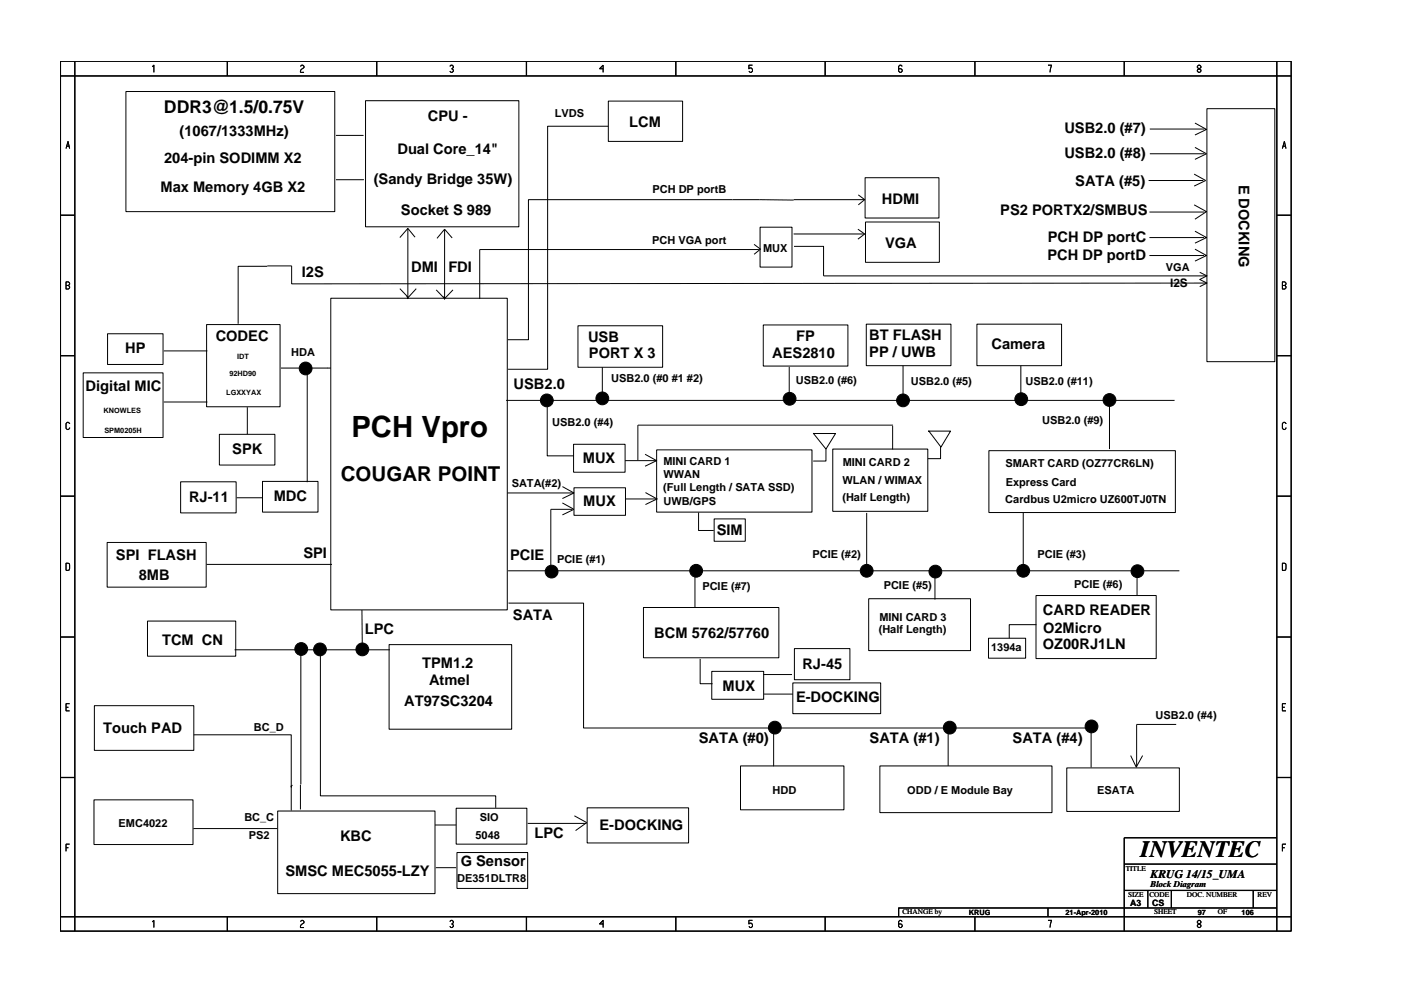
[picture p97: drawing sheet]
<svg xmlns="http://www.w3.org/2000/svg" width="297mm" height="210mm" viewBox="0 0 297 210" stroke-linecap="round" stroke-linejoin="round" font-family="sans-serif">
<defs><g id="words">
<text font-size="6.2" x="74.5" y="92.7">PCH Vpro</text>
<text font-size="5" x="241.8" y="181.9">INVENTEC</text>
<text font-size="4.4" x="72.3" y="102">COUGAR POINT</text>
<text font-size="3.7" x="34.8" y="24">DDR3@1.5/0.75V</text>
<g font-size="3.1">
<text x="38.1" y="28.8">(1067/1333MHz)</text>
<text x="90.7" y="25.7">CPU -</text>
<text x="133.4" y="27">LCM</text>
<text x="225.7" y="28.2">USB2.0 (#7)</text>
<text x="34.8" y="34.7">204-pin SODIMM X2</text>
<text x="84.3" y="32.6">Dual Core_14&quot;</text>
<text x="225.7" y="33.6">USB2.0 (#8)</text>
<text x="34" y="40.7">Max Memory 4GB X2</text>
<text x="79.2" y="39">(Sandy Bridge 35W)</text>
<text x="228" y="39.4">SATA (#5)</text>
<text x="262.6" y="39.1" transform="rotate(90 262.6 39.1)">E DOCKING</text>
<text x="85" y="45.7">Socket S 989</text>
<text x="187" y="43.3">HDMI</text>
<text x="212.1" y="45.6">PS2 PORTX2/SMBUS</text>
<text x="187.7" y="52.6">VGA</text>
<text x="222.2" y="51.3">PCH DP portC</text>
<text x="64" y="58.8">I2S</text>
<text x="87.2" y="57.7">DMI</text>
<text x="95.1" y="57.7">FDI</text>
<text x="222.1" y="55.1">PCH DP portD</text>
<text x="26.6" y="75">HP</text>
<text x="45.7" y="72.3">CODEC</text>
<text x="124.7" y="72.6">USB</text>
<text x="124.9" y="75.9">PORT X 3</text>
<text x="163.7" y="75.9">AES2810</text>
<text x="168.8" y="72.3">FP</text>
<text x="184.3" y="72.2">BT FLASH</text>
<text x="184.3" y="75.8">PP / UWB</text>
<text x="210.2" y="74.1">Camera</text>
<text x="18.2" y="83">Digital MIC</text>
<text x="108.9" y="82.4">USB2.0</text>
<text x="49.2" y="96.3">SPK</text>
<text x="123.6" y="98.2">MUX</text>
<text x="40.1" y="106.5">RJ-11</text>
<text x="58" y="106.3">MDC</text>
<text x="123.7" y="107.3">MUX</text>
<text x="152" y="113.4">SIM</text>
<text x="24.6" y="118.8">SPI FLASH</text>
<text x="64.3" y="118.3">SPI</text>
<text x="108.2" y="118.8">PCIE</text>
<text x="29.4" y="123">8MB</text>
<text x="108.7" y="131.5">SATA</text>
<text x="221.1" y="130.5">CARD READER</text>
<text x="34.4" y="136.8">TCM CN</text>
<text x="77.4" y="134.5">LPC</text>
<text x="138.7" y="135.4">BCM 5762/57760</text>
<text x="221.1" y="137.7">OZ00RJ1LN</text>
<text x="221.1" y="134.3">O2Micro</text>
<text x="89.5" y="141.7">TPM1.2</text>
<text x="170.1" y="141.9">RJ-45</text>
<text x="85.7" y="149.7">AT97SC3204</text>
<text x="91" y="145.4">Atmel</text>
<text x="153.2" y="146.5">MUX</text>
<text x="168.8" y="149">E-DOCKING</text>
<text x="21.9" y="155.5">Touch PAD</text>
<text x="148.1" y="157.6">SATA (#0)</text>
<text x="184.4" y="157.6">SATA (#1)</text>
<text x="214.7" y="157.7">SATA (#4)</text>
<text x="72.1" y="178.4">KBC</text>
<text x="113.3" y="177.8">LPC</text>
<text x="127.1" y="176.1">E-DOCKING</text>
<text x="60.5" y="185.8">SMSC MEC5055-LZY</text>
<text x="97.7" y="183.7">G Sensor</text>
</g>
<g font-size="2.5">
<text x="248.1" y="60.9">I2S</text>
<text x="244" y="186.3">KRUG 14/15_UMA</text>
</g>
<g font-size="2.3">
<text x="117.7" y="24.8">LVDS</text>
<text x="138.3" y="41">PCH DP portB</text>
<text x="138.3" y="51.7">PCH VGA port</text>
<text x="161.8" y="53.5">MUX</text>
<text x="247.2" y="57.4">VGA</text>
<text x="61.8" y="75.5">HDA</text>
<text x="129.6" y="81.1">USB2.0 (#0 #1 #2)</text>
<text x="168.7" y="81.5">USB2.0 (#6)</text>
<text x="193.1" y="81.7">USB2.0 (#5)</text>
<text x="217.4" y="81.7">USB2.0 (#11)</text>
<text x="221" y="89.9">USB2.0 (#9)</text>
<text x="117.1" y="90.3">USB2.0 (#4)</text>
<text x="140.7" y="98.6">MINI CARD 1</text>
<text x="140.7" y="101.5">WWAN</text>
<text x="178.7" y="98.9">MINI CARD 2</text>
<text x="213.2" y="99.2">SMART CARD (OZ77CR6LN)</text>
<text x="108.5" y="103.3">SATA(#2)</text>
<text x="140.6" y="104.2">(Full Length / SATA SSD)</text>
<text x="140.7" y="107.1">UWB/GPS</text>
<text x="178.6" y="102.6">WLAN / WIMAX</text>
<text x="178.6" y="106.3">(Half Length)</text>
<text x="213.1" y="106.6">Cardbus U2micro UZ600TJ0TN</text>
<text x="213.2" y="103.1">Express Card</text>
<text x="118.1" y="119.5">PCIE (#1)</text>
<text x="172.3" y="118.3">PCIE (#2)</text>
<text x="220" y="118.3">PCIE (#3)</text>
<text x="148.9" y="125.2">PCIE (#7)</text>
<text x="187.4" y="125">PCIE (#5)</text>
<text x="227.7" y="124.7">PCIE (#6)</text>
<text x="186.5" y="131.7">MINI CARD 3</text>
<text x="186.3" y="134.3">(Half Length)</text>
<text x="210.1" y="138.2">1394a</text>
<text x="53.8" y="155.1">BC_D</text>
<text x="245" y="152.5">USB2.0 (#4)</text>
<text x="163.8" y="168.5">HDD</text>
<text x="192.4" y="168.5">ODD / E Module Bay</text>
<text x="232.6" y="168.5">ESATA</text>
<text x="25.2" y="175.4">EMC4022</text>
<text x="51.8" y="174.1">BC_C</text>
<text x="52.8" y="178.1">PS2</text>
<text x="100.8" y="177.9">5048</text>
<text x="101.7" y="174.3">SIO</text>
<text x="96.9" y="187.1">DE351DLTR8</text>
</g>
<g font-size="1.9">
<text x="244" y="188.2">Block Diagram</text>
<text x="239.6" y="192.2">A3</text>
<text x="244.3" y="192.3">CS</text>
</g>
<g font-size="1.6">
<text x="50.3" y="76.1">IDT</text>
<text x="48" y="83.8">LGXXYAX</text>
<text x="48.7" y="79.7">92HD90</text>
<text x="22" y="87.7">KNOWLES</text>
<text x="22.1" y="91.8">SPM0205H</text>
<text x="238.7" y="184.8">TITLE</text>
<text x="239.2" y="190.4">SIZE</text>
<text x="243.7" y="190.4">CODE</text>
<text x="251.7" y="190.4">DOC. NUMBER</text>
<text x="266.6" y="190.4">REV</text>
<text x="191.3" y="193.8">CHANGE by</text>
<text x="205.4" y="194.1">KRUG</text>
<text x="225.9" y="194.1">21-Apr-2010</text>
<text x="244.7" y="193.8">SHEET</text>
<text x="253.9" y="194.1">97</text>
<text x="258.2" y="193.8">OF</text>
<text x="263.3" y="194.1">106</text>
</g>
</g></defs>
<g fill="none" stroke="#000" stroke-width=".25">
<path d="M12.8 13h261v184.6h-261zM12.8 16.1h261M15.9 13v184.6M48.2 13v3.1M79.9 13v3.1M111.6 13v3.1M143.3 13v3.1M174.9 13v3.1M206.7 13v3.1M238.4 13v3.1M270.7 13v184.6M12.8 45.7h3.1"/>
<path d="M270.7 45.7h3.1M12.8 75.5h3.1M270.7 75.5h3.1M12.8 105.3h3.1M270.7 105.3h3.1M12.8 135.2h3.1M270.7 135.2h3.1M12.8 165h3.1M270.7 165h3.1M270.7 177.7h-32.3v19.9M12.8 194.5h261M48.2 194.5v3.1"/>
<path d="M79.9 194.5v3.1M111.6 194.5v3.1M143.3 194.5v3.1M174.9 194.5v3.1M206.7 194.5v3.1M222.2 192.6v1.9M238.4 183.3h32.3M238.4 188.9h32.3M243.4 188.9v3.7M248.4 188.9v3.7M265.7 188.9v3.7M270.7 192.6h-80.2v1.9"/>
</g>
<g fill="none" stroke="#000" stroke-width=".21">
<path d="M26.7 19.4h44.3v25.5h-44.3zM32.3 14.2l.3-.4v1.6M63.7 14.1l.3-.3h.2l.3 .3v.2l-.5 .4-.3 .4v.3h.8M95.6 13.8l-.2 .3 .2-.3h.3l.2 .3v.2l-.3 .3 .3 .2v.3l-.2 .3h-.3l-.2-.3 .2 .3h.3l.2-.3v-.3l-.3-.2 .3-.3v-.2l-.2-.3zM127.9 14.6h-.8l.8-.8v1.6M158.8 13.8h.7h-.7v.8l.2-.2a.5 .5 0 0 1 .5 .7l-.2 .3h-.3l-.2-.3 .2 .3h.3l.2-.3a.5 .5 0 0 0-.5-.7l-.2 .2zM191.3 14.1l-.3-.3h-.2l-.3 .3v1l.3 .3h.2l.3-.3v-.3l-.3-.2h-.5M222.2 13.8h.8l-.4 1.6M254.1 13.8l-.2 .3v.2l.7 .5v.3l-.2 .3h-.3l-.2-.3v-.3l.7-.5v-.2l-.2-.3zM14 31.5l.4-1.5 .4 1.5M14.1 31h.6M71.2 28.7h5.9"/>
<path d="M71.2 38.1h6M77.5 21.4h32.5v26.7h-32.5zM129 21.4h15.7v8.6h-15.7zM129 26.8h-12.9v51.5h-8.4M183.4 37.7h15.7v8.6h-15.7zM243.5 38.3h11.6M243.8 27.4h11.6M243.8 32.6h11.6M253.2 36.9l2.4 1.4-2.4 1.2M253.4 26.1l2.4 1.4-2.4 1.1M253.4 31.3l2.4 1.3-2.4 1.2M255.9 23.1h14.4v53.6h-14.4z"/>
<path d="M271.9 31.5l.4-1.5 .4 1.5M272 31h.6M14 59.8h.5l.3 .3v.2l-.3 .3 .3 .2v.3l-.3 .2h-.5zM56.7 56.4h5.1v3.8l194-.1M56.7 56.5h-6.2v12.2M86.5 48.5v14.9l-.3-.5M88 50.3l-1.5-1.8-1.7 1.9M94.3 48.6v14.8l-.3-.5M94.3 48.6l1.6 1.9M94.3 48.6l-1.6 2M159.9 51.8l1.3 1.1-1.3 1.1M160.9 52.9h-59.2v10.5"/>
<path d="M161.1 48.2h6.8v8.5h-6.8zM168.3 42.4h-56.3v29.7h-4.4M168.3 42.4h15M168.3 49.6h15M168.3 52.3h6.3v6.2h81.3M181.9 48.6l1.4 1M182 41.3l1.3 1.1-1.3 1.1M183.3 49.6l-1.4 1.1M183.5 47.1h15.7v8.6h-15.7zM243.7 45h11.7M243.7 50.4h11.6M243.7 54.2h11.6"/>
<path d="M253.2 43.5l2.6 1.4-2.4 1.6M253.4 49.1l2.4 1.3-2.4 1.2M253.4 52.9l2.4 1.3-2.4 1.2M254.4 57.8l1.5 .7-1.5 .8 1.5 .8-1.5 .7M271.9 59.8h.5l.3 .3v.2l-.3 .3 .3 .2v.3l-.3 .2h-.5zM271.9 59.8h.5l.3 .3v.2l-.3 .3h-.5h.5l.3 .2v.3l-.3 .2h-.5zM14 60.6h.5M17.6 79.1h17v13.7h-17zM22.8 70.8h11.8v6.5h-11.8zM34.7 74.5h9.3M43.8 68.9h15.6v17.4h-15.6zM59.5 78.1h10.6"/>
<path d="M65.1 78.8v23.5M70.1 63.3h37.5v66.1h-37.5zM84.8 61.2l1.8 1.9 1.7-1.9M92.5 61.5l1.8 1.9 1.7-1.9M122.5 69.1h18v8.8h-18zM127.7 77.9v7M161.8 68.9h18v8.8h-18zM167.3 77.8v7.1M183.7 68.8h17.9v8.8h-17.9zM191.5 77.6v7M207.1 68.8h18v8.8h-18zM216.4 77.6v7"/>
<path d="M14 89.9l.3-.3h.2l.3 .3-.3-.3h-.2l-.3 .3v1l.3 .2h.2l.3-.4-.3 .4h-.2l-.3-.2zM34.7 85.3h9.3M46.5 92.1h11.8v6.6h-11.8zM52.4 86.4v5.7M107.3 84.9h141.7M116 85.5v11.2h5.7M121.6 94.3h10.9v5.9h-10.9zM132.5 97.7h6.8M136.8 96.4l2.4 1.3-2.4 1.2M139.2 95.4h33v13.3h-33zM172.4 91.9l2.7 3.4 2.1-3.3h-4.8M175.1 95.3v2.5h-2.7"/>
<path d="M176.6 95.3h20.1v13.2h-20.1zM189.3 90.4v5M189.3 90.2h-54.1v7.4M196.9 91.4l2.6 3.5 2-3.4h-4.7M199.4 94.8v2.5h-2.7M209.7 95.6h39.5v13.1h-39.5zM235.2 84.9v10.4M271.9 89.9l.2-.3h.3l.3 .3-.3-.3h-.3l-.2 .3v1l.2 .2h.3l.3-.4-.3 .4h-.3l-.2-.2zM14 119.5l.7 .1v1.3l-.7 .1zM22.7 115.1h21v9.5h-21zM38.3 102.2h11.8v6.6h-11.8zM43.8 119.7h26.6"/>
<path d="M50.2 105.6h5.5M55.7 102.1h11.7v6.6h-11.7zM107.6 104.6h14M119.2 103.2l2.5 1.4-2.5 1.2M119.2 106.7l2.5 1.4-2.5 1.1M121.4 108.1h-4.6v12.9M121.7 103.5h10.9v5.8h-10.9zM132.7 105.9h6.7M136.8 104.5l2.5 1.4-2.5 1.1M148.1 108.7v3.9h3.2M151.4 110.1h6.6v4.7h-6.6zM183.8 108.8v12.1"/>
<path d="M216.9 108.8v12.2M271.9 119.5l.7 .1v1.3l-.7 .1zM31.3 131.8h18.7v7.4h-18.7zM49.7 137.9h33M63.8 137.9v28.5M67.9 138v30.9h37.2v2.5M76.7 129.4l.1 8.6M82.5 136.8h26v17.9h-26zM107.7 121.1h142.3M107.8 128h15.9v26.5h107.6M136.4 128.9h28.7v10.7h-28.7zM147.3 121.7v7.1"/>
<path d="M148.4 139.8v5.3h2.7M168.4 137.6h11.8v6.6h-11.8zM184.2 127h21.6v11h-21.6zM198.2 121.3v5.9M209.6 135.4h7.9v4.2h-7.9zM219.7 126.4h25.4v13.3h-25.4zM219.7 132.5h-5.7v2.9M241.1 121.3v5.1M14 150.1h.5M14.8 149.3h-.8v1.5h.8M20 149.7h21.1v9.5h-21.1zM41.1 155.9h20.7v11.1l.2-.4"/>
<path d="M150.9 142.4h11v6h-11zM161.8 143.1h6.1M162 147.3h6.1M164 154.5v8.1M168.1 144.9h18.6v6.5h-18.6zM201 154.4v8.1M231.3 154.6v8.2M249.4 153.7h-8.4v8.9M271.9 149.3v1.5h.8h-.8v-1.5h.8zM271.9 150.1h.5M14 179.1v1.5v-1.5h.8zM14 179.9h.5"/>
<path d="M19.9 169.7h21v9.5h-21zM41 175.8h17.8M58.9 172.1h33.3v17.5h-33.3zM61.8 166.7v5.3M63.7 166.5v5.2M92.2 175h4.5M96.7 171.5h15v7.6h-15zM111.9 174.7h12.4M121.8 173.1l2.6 1.4-2.4 1.7M124.5 171.4h21.5v7.4h-21.5zM157 162.5h21.9v9.3h-21.9zM186.5 162.5h36.5v9.9h-36.5z"/>
<path d="M226.2 162.9h23.8v9.3h-23.8zM239.7 160.3l1.2 2.5 1.4-2.5M271.9 179.9h.5M272.7 179.1h-.8v1.5M32.3 195.6l.3-.3v1.5M64 195.3l-.3 .2 .3-.2h.2l.3 .2v.3l-.7 .5-.1 .5h.8h-.8l.1-.5 .7-.5v-.3l-.3-.2zM92.4 184.1h4.3M95.6 195.3l-.2 .2 .2-.2h.3l.2 .2v.3l-.3 .2 .3 .3v.2l-.2 .3h-.3l-.2-.3 .2 .3h.3l.2-.3v-.2l-.3-.3 .3-.2v-.3l-.2-.2zM96.9 180.9h15v7.6h-15zM127.9 195.3v1.5v-1.5l-.8 .7h.8h-.8zM159.5 195.3h-.7v.7l.2-.1a.5 .5 0 0 1 .5 .6l-.2 .3h-.3l-.2-.3M191.3 195.5l-.3-.2h-.2l-.3 .2v1l.3 .3h.2l.3-.3v-.2l-.3-.3h-.5"/>
<path d="M222.2 195.3h.8l-.4 1.5M254.1 195.3l-.2 .2v.3l.7 .5v.2l-.2 .3h-.3l-.2-.3v-.2l.7-.5v-.3l-.2-.2z"/>
<circle cx="64.8" cy="78.2" r="1.35"/>
<circle cx="115.9" cy="84.9" r="1.35"/>
<circle cx="127.7" cy="84.5" r="1.35"/>
<circle cx="167.4" cy="84.6" r="1.35"/>
<circle cx="191.5" cy="84.9" r="1.35"/>
<circle cx="216.5" cy="84.7" r="1.35"/>
<circle cx="235.2" cy="84.9" r="1.35"/>
<circle cx="63.9" cy="137.7" r="1.35"/>
<circle cx="67.8" cy="137.8" r="1.35"/>
<circle cx="76.8" cy="137.8" r="1.35"/>
<circle cx="117" cy="121.3" r="1.35"/>
<circle cx="147.6" cy="121.1" r="1.35"/>
<circle cx="183.8" cy="121.1" r="1.35"/>
<circle cx="198.3" cy="121.3" r="1.35"/>
<circle cx="216.9" cy="121.1" r="1.35"/>
<circle cx="241.2" cy="121.2" r="1.35"/>
<circle cx="164.3" cy="154.4" r="1.35"/>
<circle cx="201.4" cy="154.4" r="1.35"/>
<circle cx="231.4" cy="154.1" r="1.35"/>
</g>
<g fill="#000">
<circle cx="64.8" cy="78.2" r="1.35"/>
<circle cx="115.9" cy="84.9" r="1.35"/>
<circle cx="127.7" cy="84.5" r="1.35"/>
<circle cx="167.4" cy="84.6" r="1.35"/>
<circle cx="191.5" cy="84.9" r="1.35"/>
<circle cx="216.5" cy="84.7" r="1.35"/>
<circle cx="235.2" cy="84.9" r="1.35"/>
<circle cx="63.9" cy="137.7" r="1.35"/>
<circle cx="67.8" cy="137.8" r="1.35"/>
<circle cx="76.8" cy="137.8" r="1.35"/>
<circle cx="117" cy="121.3" r="1.35"/>
<circle cx="147.6" cy="121.1" r="1.35"/>
<circle cx="183.8" cy="121.1" r="1.35"/>
<circle cx="198.3" cy="121.3" r="1.35"/>
<circle cx="216.9" cy="121.1" r="1.35"/>
<circle cx="241.2" cy="121.2" r="1.35"/>
<circle cx="164.3" cy="154.4" r="1.35"/>
<circle cx="201.4" cy="154.4" r="1.35"/>
<circle cx="231.4" cy="154.1" r="1.35"/>
</g>
<use href="#words"/>
</svg>
